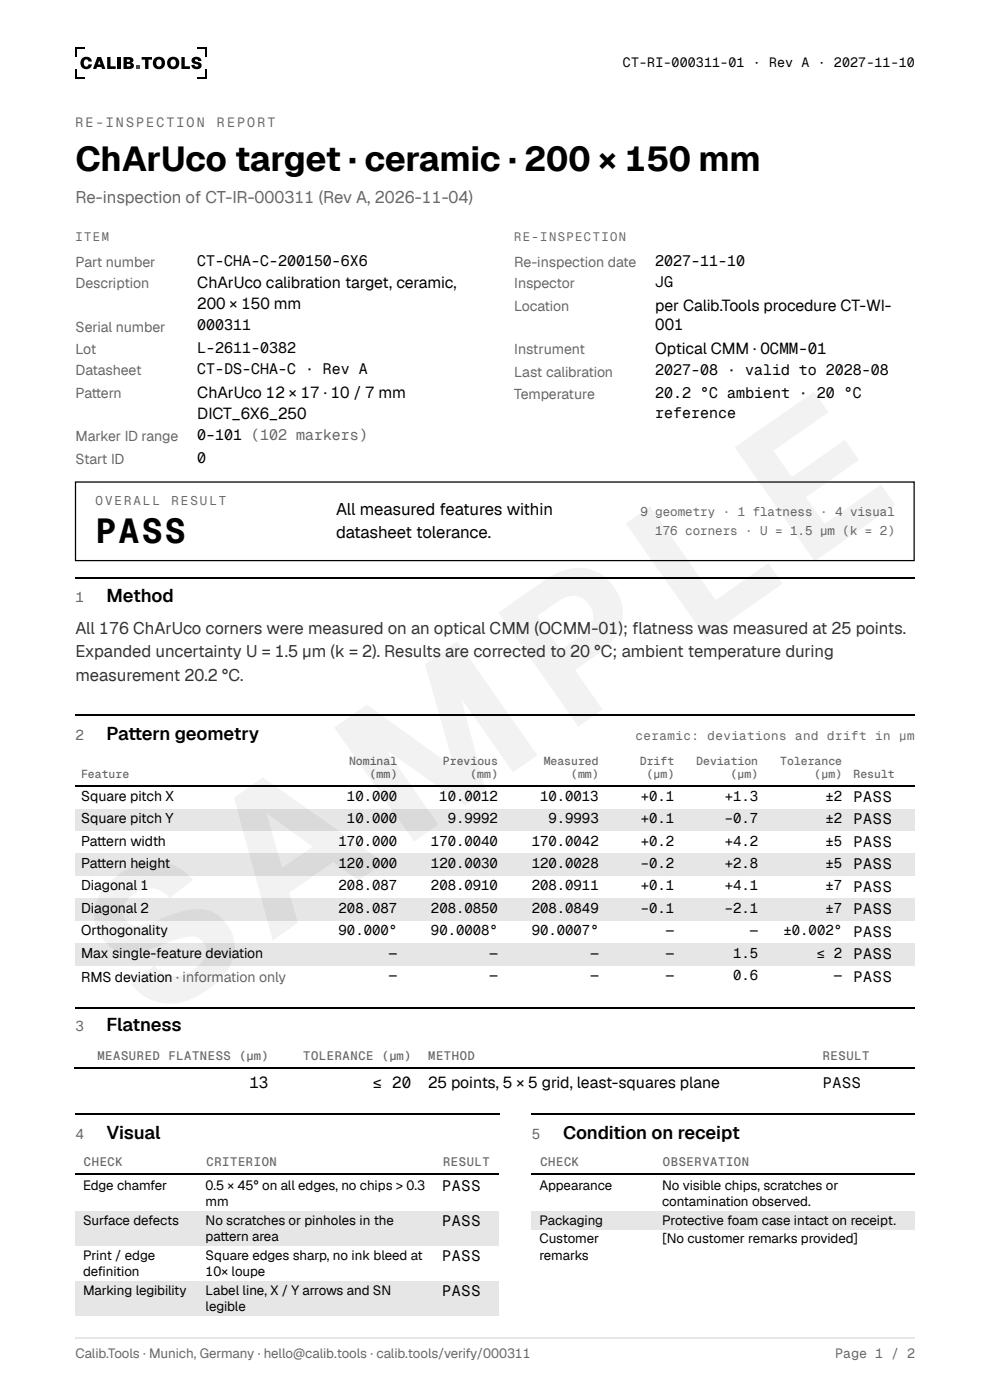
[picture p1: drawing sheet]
<svg xmlns="http://www.w3.org/2000/svg" width="210mm" height="297mm" viewBox="0 0 210 297" stroke-linecap="round" stroke-linejoin="round" font-family="sans-serif">
<defs><g id="words">
<text font-size="41.6" x="31.5" y="218" transform="rotate(-35 31.5 218)">SAMPLE</text>
<g font-size="7.4">
<text x="16" y="36.2">ChArUco target · ceramic · 200 × 150 mm</text>
<text x="20.3" y="115.1">PASS</text>
</g>
<g font-size="3.9">
<text x="22.6" y="127.8">Method</text>
<text x="22.6" y="156.9">Patern geometry</text>
<text x="27.2" y="156.9">t</text>
<text x="22.6" y="218.8">Flatness</text>
<text x="22.6" y="241.6">Visual</text>
<text x="119.4" y="241.6">Condition on receipt</text>
</g>
<text font-size="3.5" fill="#666" x="16" y="43.1">Re-inspection of CT-IR-000311 (Rev A, 2026-11-04)</text>
<g font-size="3.5">
<text x="71.3" y="109.3">All measured features within</text>
<text x="71.3" y="114">datasheet tolerance.</text>
</g>
<g font-size="3.5" fill="#333">
<text x="16" y="134.4">All 176 ChArUco corners were measured on an optical CMM (OCMM-01); fl atness was measured at 25 points.</text>
<text x="16" y="139.4">Expanded uncertainty U = 1.5 µm (k = 2). Results are corrected to 20 °C; ambient temperature during</text>
<text x="16" y="144.5">measurement 20.2 °C.</text>
</g>
<g font-size="3.3">
<text x="41.8" y="61.1">ChArUco calibration target, ceramic,</text>
<text x="41.8" y="65.6">200 × 150 mm</text>
<text x="138.9" y="65.9">per Calib.Tools procedure CT-WI-</text>
<text x="138.9" y="70.1">001</text>
<text x="138.9" y="75.1">Optical CMM · OCMM-01</text>
<text x="41.8" y="84.4">ChArUco 12 × 17 · 10 / 7 mm</text>
<text x="41.8" y="88.9">DICT_6X6_250</text>
<text x="52.9" y="230.7">13</text>
<text x="79.1" y="230.7">≤ 20</text>
<text x="90.8" y="230.7">25 points, 5 × 5 grid, least-squares plane</text>
</g>
<g font-size="3.2">
<text x="41.8" y="56.4">CT-CHA-C-200150-6X6</text>
<text x="138.9" y="56.4">2027-11-10</text>
<text x="138.9" y="60.9">JG</text>
<text x="41.8" y="70.1">000311</text>
<text x="41.8" y="74.9">L-2611-0382</text>
<text x="41.8" y="79.4">CT-DS-CHA-C · Rev A</text>
<text x="138.9" y="79.6">2027-08 · valid to 2028-08</text>
<text x="138.9" y="84.4">20.2 °C ambient · 20 °C</text>
<text x="138.9" y="88.6">reference</text>
<text x="41.8" y="93.4">0–101 (102 markers)</text>
<text x="41.8" y="98.2">0</text>
<text x="180.9" y="170.1">PASS</text>
<text x="180.9" y="174.9">PASS</text>
<text x="180.9" y="179.7">PASS</text>
<text x="180.9" y="184.4">PASS</text>
<text x="180.9" y="189.2">PASS</text>
<text x="180.9" y="193.9">PASS</text>
<text x="180.9" y="198.7">PASS</text>
<text x="180.9" y="203.5">PASS</text>
<text x="180.9" y="208.2">PASS</text>
<text x="174.4" y="230.7">PASS</text>
<text x="93.7" y="252.7">PASS</text>
<text x="93.7" y="260.1">PASS</text>
<text x="93.7" y="267.5">PASS</text>
<text x="93.7" y="274.9">PASS</text>
</g>
<g font-size="3" fill="#666">
<text x="16" y="56.6">Part number</text>
<text x="109" y="56.6">Re-inspection date</text>
<text x="16" y="61.1">Description</text>
<text x="109" y="61.1">Inspector</text>
<text x="109" y="65.9">Location</text>
<text x="16" y="70.4">Serial number</text>
<text x="16" y="75.1">Lot</text>
<text x="109" y="75.1">Instrument</text>
<text x="16" y="79.6">Datasheet</text>
<text x="109" y="79.9">Last calibration</text>
<text x="16" y="84.4">Patern</text>
<text x="19.4" y="84.4">t</text>
<text x="109" y="84.7">Temperature</text>
<text x="16" y="93.7">Marker ID range</text>
<text x="16" y="98.4">Start ID</text>
<text x="16" y="127.8">1</text>
<text x="16" y="156.9">2</text>
<text x="16" y="218.8">3</text>
<text x="16" y="241.6">4</text>
<text x="112.8" y="241.6">5</text>
</g>
<g font-size="3">
<text x="17.2" y="169.9">Square pitch X</text>
<text x="73.6" y="169.9">10.000</text>
<text x="93.1" y="169.9">10.0012</text>
<text x="114.5" y="169.9">10.0013</text>
<text x="135.8" y="169.9">+0.1</text>
<text x="153.6" y="169.9">+1.3</text>
<text x="175" y="169.9">±2</text>
<text x="17.2" y="174.6">Square pitch Y</text>
<text x="17.2" y="179.4">Patern width</text>
<text x="20.5" y="179.4">t</text>
<text x="71.8" y="179.4">170.000</text>
<text x="73.6" y="174.6">10.000</text>
<text x="91.4" y="179.4">170.0040</text>
<text x="94.9" y="174.6">9.9992</text>
<text x="112.7" y="179.4">170.0042</text>
<text x="116.3" y="174.6">9.9993</text>
<text x="135.8" y="174.6">+0.1</text>
<text x="135.8" y="179.4">+0.2</text>
<text x="153.6" y="174.6">−0.7</text>
<text x="153.6" y="179.4">+4.2</text>
<text x="175" y="174.6">±2</text>
<text x="175" y="179.4">±5</text>
<text x="17.2" y="184.1">Patern height</text>
<text x="20.5" y="184.1">t</text>
<text x="71.8" y="184.1">120.000</text>
<text x="91.4" y="184.1">120.0030</text>
<text x="112.7" y="184.1">120.0028</text>
<text x="135.8" y="184.1">−0.2</text>
<text x="153.6" y="184.1">+2.8</text>
<text x="175" y="184.1">±5</text>
<text x="17.2" y="188.9">Diagonal 1</text>
<text x="71.8" y="188.9">208.087</text>
<text x="91.4" y="188.9">208.0910</text>
<text x="112.7" y="188.9">208.0911</text>
<text x="135.8" y="188.9">+0.1</text>
<text x="153.6" y="188.9">+4.1</text>
<text x="175" y="188.9">±7</text>
<text x="17.2" y="193.7">Diagonal 2</text>
<text x="71.8" y="193.7">208.087</text>
<text x="91.4" y="193.7">208.0850</text>
<text x="112.7" y="193.7">208.0849</text>
<text x="135.8" y="193.7">−0.1</text>
<text x="153.6" y="193.7">−2.1</text>
<text x="175" y="193.7">±7</text>
<text x="17.2" y="198.4">Orthogonality</text>
<text x="17.2" y="203.2">Max single-feature deviation</text>
<text x="71.8" y="198.4">90.000°</text>
<text x="82.4" y="203.2">—</text>
<text x="91.4" y="198.4">90.0008°</text>
<text x="103.8" y="203.2">—</text>
<text x="112.7" y="198.4">90.0007°</text>
<text x="125.2" y="203.2">—</text>
<text x="141.2" y="198.4">—</text>
<text x="141.2" y="203.2">—</text>
<text x="155.4" y="203.2">1.5</text>
<text x="159" y="198.4">—</text>
<text x="166.1" y="198.4">±0.002°</text>
<text x="173.2" y="203.2">≤ 2</text>
<text x="17.2" y="208.2">RMS deviation · information only</text>
<text x="82.4" y="208">—</text>
<text x="103.8" y="208">—</text>
<text x="125.2" y="208">—</text>
<text x="141.2" y="208">—</text>
<text x="155.4" y="208">0.6</text>
<text x="176.8" y="208">—</text>
</g>
<g font-size="2.8">
<text x="132.1" y="14.3">CT-RI-000311-01 · Rev A · 2027-11-10</text>
<text x="17.6" y="252.4">Edge chamfer</text>
<text x="43.6" y="252.4">0.5 × 45° on all edges, no chips &gt; 0.3</text>
<text x="43.6" y="255.9">mm</text>
<text x="114.4" y="252.4">Appearance</text>
<text x="140.4" y="252.4">No visible chips, scratches or</text>
<text x="140.4" y="255.9">contamination observed.</text>
<text x="17.6" y="259.8">Surface defects</text>
<text x="43.6" y="259.8">No scratches or pinholes in the</text>
<text x="43.6" y="263.3">patern area</text>
<text x="46.7" y="263.3">t</text>
<text x="114.4" y="259.8">Packaging</text>
<text x="114.4" y="263.8">Customer</text>
<text x="140.4" y="259.8">Protective foam case intact on receipt.</text>
<text x="140.4" y="263.8">[No customer remarks provided]</text>
<text x="17.6" y="267.2">Print / edge</text>
<text x="43.6" y="267.2">Square edges sharp, no ink bleed at</text>
<text x="114.4" y="267.2">remarks</text>
<text x="17.6" y="270.7">defi nition</text>
<text x="17.6" y="274.6">Marking legibility</text>
<text x="43.6" y="270.7">10× loupe</text>
<text x="43.6" y="274.6">Label line, X / Y arrows and SN</text>
<text x="43.6" y="278.1">legible</text>
</g>
<g font-size="2.8" fill="#666">
<text x="16" y="27">RE-INSPECTION</text>
<text x="46" y="27">REPORT</text>
<text x="16" y="288.1">Calib.Tools · Munich, Germany · hello@calib.tools · calib.tools/verify/000311</text>
<text x="177.1" y="288.1">Page 1 / 2</text>
</g>
<g font-size="2.6" fill="#666">
<text x="16" y="51.1">ITEM</text>
<text x="109" y="51.1">RE-INSPECTION</text>
<text x="20.3" y="107.2">OVERALL</text>
<text x="36.3" y="107.2">RESULT</text>
<text x="135.8" y="109.5">9 geometry · 1 flatness · 4 visual</text>
<text x="138.9" y="113.5">176 corners · U = 1.5 µm (k = 2)</text>
<text x="134.7" y="156.9">ceramic: deviations and drift in µm</text>
<text x="20.7" y="224.9">MEASURED FLATNESS (µm)</text>
<text x="64.3" y="224.9">TOLERANCE (µm)</text>
<text x="90.8" y="224.9">METHOD</text>
<text x="174.4" y="224.9">RESULT</text>
<text x="17.8" y="247.4">CHECK</text>
<text x="43.8" y="247.4">CRITERION</text>
<text x="93.9" y="247.4">RESULT</text>
<text x="114.6" y="247.4">CHECK</text>
<text x="140.6" y="247.4">OBSERVATION</text>
</g>
<g font-size="2.4" fill="#666">
<text x="17.2" y="165.1">Feature</text>
<text x="74" y="162.2">Nominal</text>
<text x="78.4" y="165.1">(mm)</text>
<text x="93.9" y="162.2">Previous</text>
<text x="99.7" y="165.1">(mm)</text>
<text x="115.3" y="162.2">Measured</text>
<text x="121.1" y="165.1">(mm)</text>
<text x="135.7" y="162.2">Drift</text>
<text x="137.1" y="165.1">(µm)</text>
<text x="147.6" y="162.2">Deviation</text>
<text x="154.9" y="165.1">(µm)</text>
<text x="165.4" y="162.2">Tolerance</text>
<text x="172.7" y="165.1">(µm)</text>
<text x="180.9" y="165.1">Result</text>
</g>
</g></defs>
<g fill="#000">
<path d="M17.5 12.3a1.23 1.23 0 0 1 2 .7l-.7 .1a.48 .48 0 0 0-.5-.5 .48 .48 0 0 0-.5 .5 .66 .66 0 0 0 0 .7 .66 .66 0 0 0 .7 .3l.3-.5 .7 .1a1.28 1.28 0 0 1-1.8 .8 1.28 1.28 0 0 1-.4-1.9zM22.7 12.1h.7v2h1.1v.5h-1.8zM24.9 12.1h.7v2.5h-.7zM30 12.1h2.2v.6h-.7v1.9h-.7v-1.9h-.8zM38.5 12.1h.7v2h1.1v.5h-1.8zM40.9 12.3a1.13 1.13 0 0 1 1.8 .6l-.7 .1a.37 .37 0 0 0-.3-.4 .37 .37 0 0 0-.4 .2l.4 .3a.89 .89 0 0 1 1 .8 1.13 1.13 0 0 1-1.1 .8 1.13 1.13 0 0 1-1-.9l.7-.1a.42 .42 0 0 0 .3 .4 .42 .42 0 0 0 .4-.2 .84 .84 0 0 0-.9-.4 .7 .7 0 0 1-.5-.5 .7 .7 0 0 1 .3-.7z"/>
<path d="M20.6 12.1l-.9 2.5h.7l.2-.4h.9l.1 .4h.8l-1-2.5zM21 12.9l.3 .8h-.5z"/>
<path d="M26.2 12.1v2.5h1.2a.78 .78 0 0 0 1-.9l-.6-.4 .2-.1a.61 .61 0 0 0 .3-.6 .61 .61 0 0 0-.6-.5zM26.9 12.6l.5 .1 .1 .3-.6 .1zM26.9 13.6h.6l.1 .4-.7 .1z"/>
<path d="M32.4 13.4a1.33 1.33 0 0 0 2.6 0 1.33 1.33 0 0 0-2.6 0zM33.3 12.8a.58 .58 0 0 1 .7-.1 .58 .58 0 0 1 .3 .7 .59 .59 0 0 1-.6 .7 .59 .59 0 0 1-.6-.7z"/>
<path d="M35.4 13.4a1.33 1.33 0 0 0 2.6 0 1.33 1.33 0 0 0-2.6 0zM36.3 12.8a.58 .58 0 0 1 .7-.1 .58 .58 0 0 1 .3 .7 .59 .59 0 0 1-.6 .7 .59 .59 0 0 1-.6-.7z"/>
</g>
<path d="M15.9 10.3h2.1M15.9 16.4h2.1M16.1 10.1v2M16.1 14.6v2M41.8 10.3h2.1M41.8 16.4h2.1M43.7 10.1v2M43.7 14.6v2" fill="none" stroke="#000" stroke-width=".35"/>
<path d="M28.9 13.9h.7v.7h-.7z" fill="#e60012"/>
<path d="M16 102.3h177.8v16.6h-177.8zM15.9 122.6h178M15.9 151.7h178M15.9 213.9h178M15.9 236.4h89.9M88.9 226.6h83.6" fill="none" stroke="#000" stroke-width=".26"/>
<g fill="#e6e6e6">
<path d="M15.9 256.9h26.2v7.4h-26.2z"/>
<path d="M42.1 256.9h50v7.4h-50z"/>
<path d="M92.1 256.9h13.7v7.4h-13.7z"/>
<path d="M15.9 271.7h26.2v7.4h-26.2z"/>
<path d="M42.1 271.7h50v7.4h-50z"/>
<path d="M92.1 271.7h13.7v7.4h-13.7z"/>
</g>
<path d="M112.7 236.4h81.2M15.9 249.1h89.9" fill="none" stroke="#000" stroke-width=".26"/>
<g fill="#e6e6e6">
<path d="M112.7 256.9h25.9v4h-25.9z"/>
<path d="M138.6 256.9h55.3v4h-55.3z"/>
</g>
<path d="M112.7 249.1h81.2" fill="none" stroke="#000" stroke-width=".26"/>
<path d="M15.9 283.8h178" fill="none" stroke="#e6e6e6" stroke-width=".26"/>
<use href="#words"/>
</svg>
